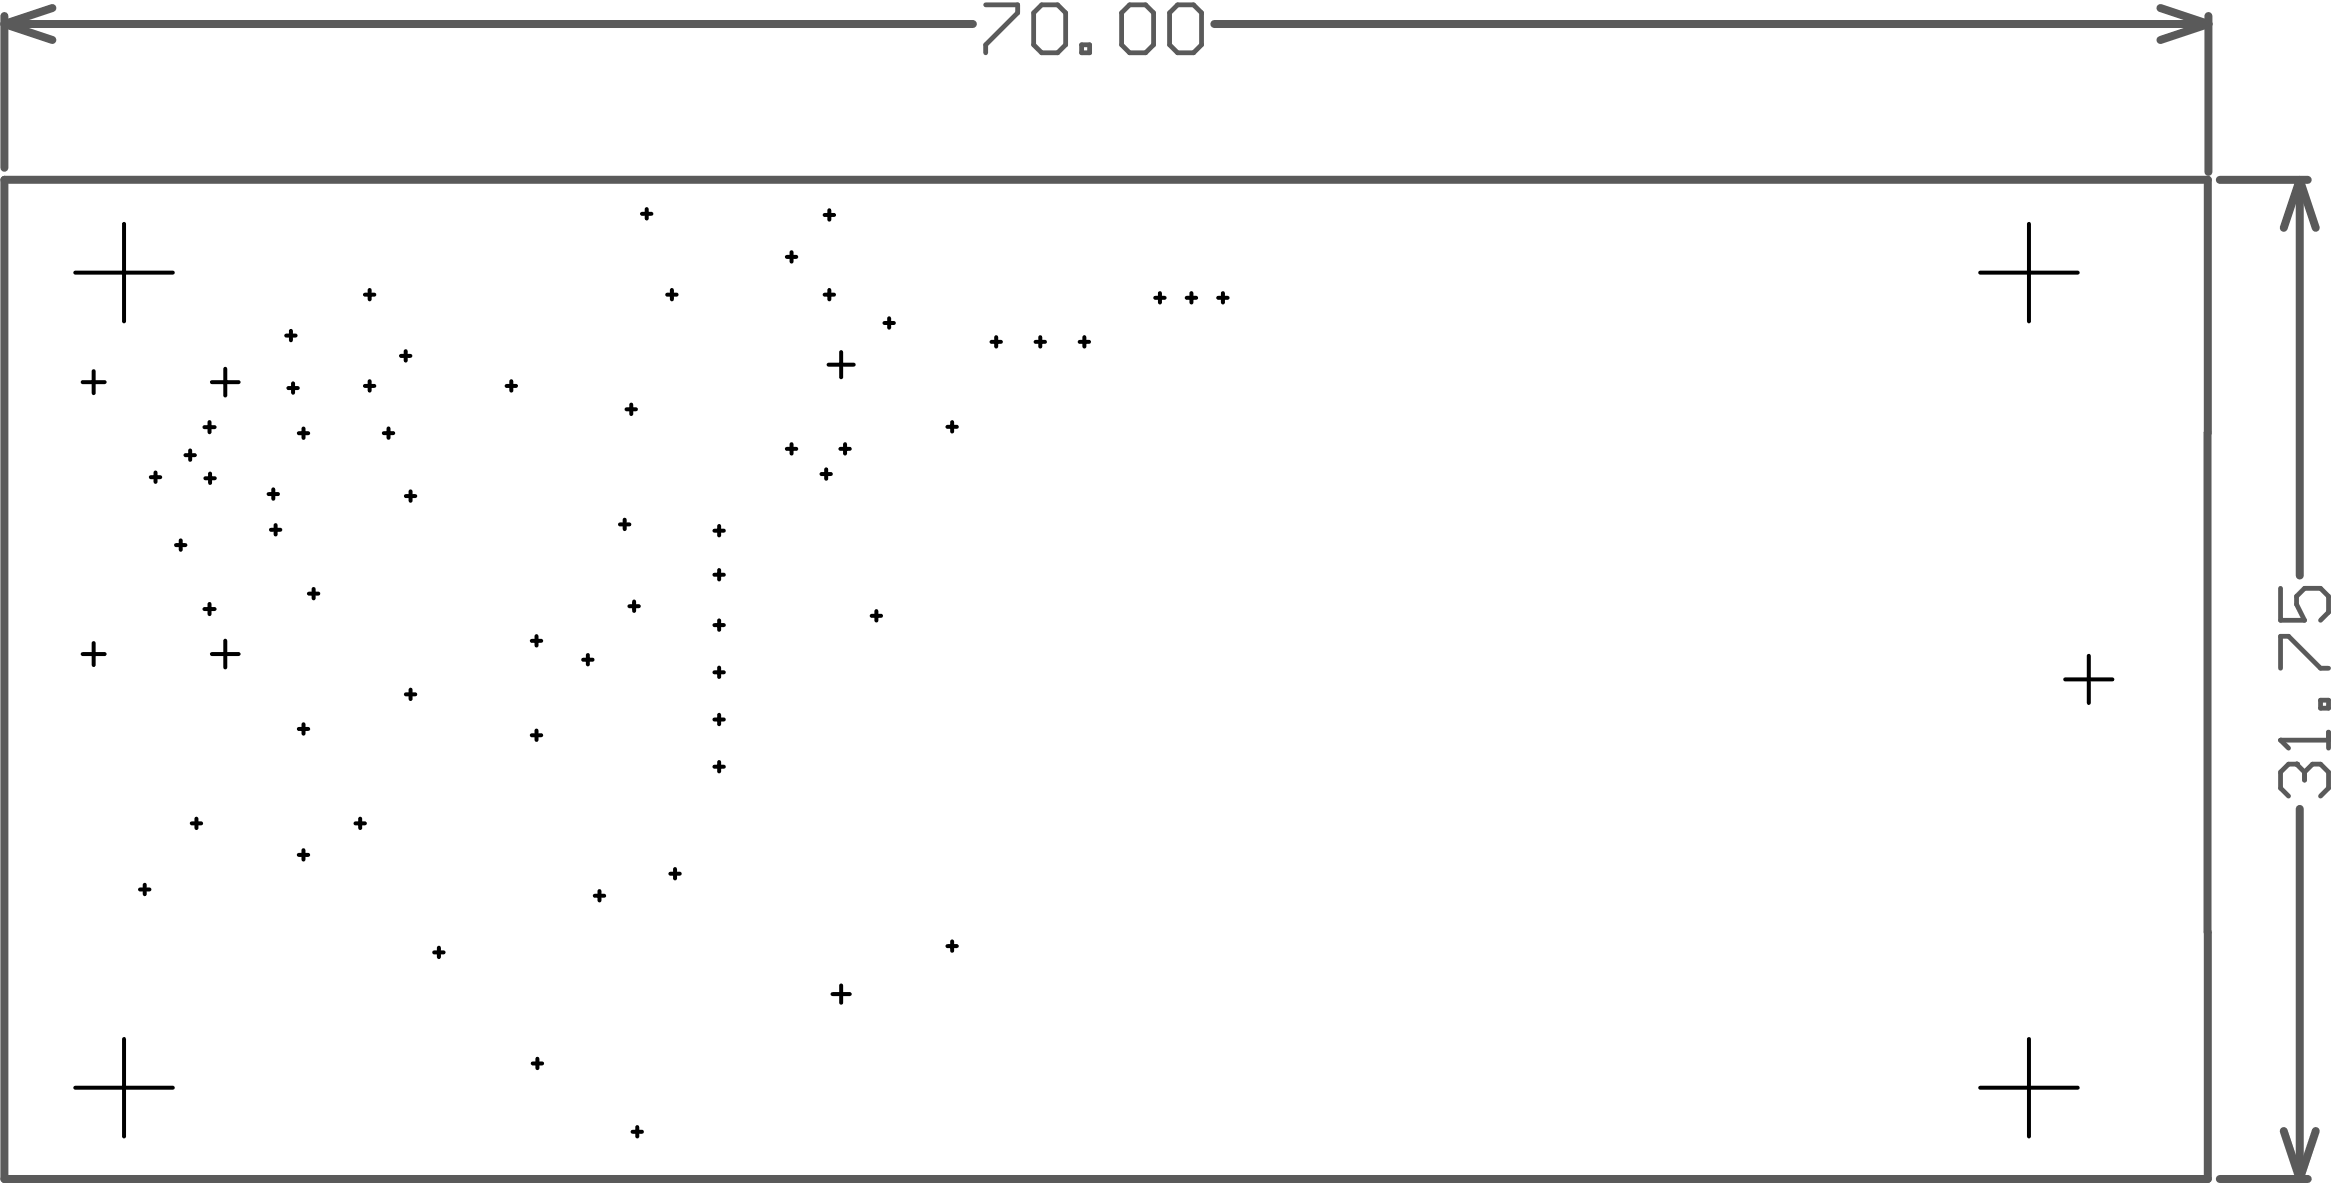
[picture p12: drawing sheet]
<svg xmlns="http://www.w3.org/2000/svg" width="247mm" height="125mm" viewBox="0 0 247 125" stroke-linecap="round" stroke-linejoin="round" font-family="sans-serif">
<g fill="none" stroke="#5a5a5a" stroke-width=".85">
<path d="M.5 1.7v16M.5 2.5l5 1.7M.5 2.5h102.4M5.5 .8l-5 1.7M128.5 2.5h105.2M228.6 .8l5.1 1.7M233.7 2.5l-5.1 1.7M233.7 1.7v16.5M234.9 19h9.3M243.3 19l1.7 5.1M243.3 19l-1.7 5.1M243.3 19v41.9"/>
<path d="M233.6 45.8v52.8M233.6 45.8v-26.8h-233.1v105.7h233.1v-26.1M243.3 85.6v39.1M241.6 119.6l1.7 5.1M245 119.6l-1.7 5.1M234.9 124.7h9.3"/>
</g>
<path d="M104.3 .5h3.4v.9l-3.4 3.3v.9M109.4 1.4l.8-.9h1.7l.8 .9v3.3l-.8 .9h-1.7l-.8-.9zM114.4 4.7h.9v.9h-.9zM119.5 .5h1.7l.9 .9v3.3l-.9 .9h-1.7l-.8-.9v-3.3zM123.7 1.4l.9-.9h1.7l.8 .9v3.3l-.8 .9h-1.7l-.9-.9zM243 80.8h-.9l-.8 .9v1.7l.8 .8" fill="none" stroke="#5a5a5a" stroke-width=".51"/>
<circle cx="243" cy="80.8" r=".25" fill="#5a5a5a"/>
<path d="M241.3 78.3h5.1M246.4 77.4v1.7M243 80.8l.8 .9M243.8 81.7v.8M243.8 81.7l.9-.9h.8l.9 .9v1.7l-.9 .8" fill="none" stroke="#5a5a5a" stroke-width=".51"/>
<circle cx="241.3" cy="78.3" r=".25" fill="#5a5a5a"/>
<path d="M241.3 78.3l.8 .8M241.3 62.2v3.4h2.5l-.8-1.7v-.8l.8-.9h1.7l.9 .9v1.7l-.9 .8M241.3 70.7v-3.4h.8l3.4 3.4h.9M245.5 74.1h.9v.8h-.9z" fill="none" stroke="#5a5a5a" stroke-width=".51"/>
<g fill="none" stroke="#000" stroke-width=".42">
<path d="M8 28.8h10.3M9.9 39.3v2.3M13.1 23.7v10.3M23.8 39v2.8M30.3 35.5h1M30.8 35v1M38.6 31.2h1M39.1 30.7v1M42.4 37.6h1M42.9 37.1v1M67.9 22.6h1M68.4 22.1v1"/>
<path d="M70.6 31.2h1M71.1 30.7v1M83.2 27.2h1M83.7 26.7v1M87.2 31.2h1M87.2 22.7h1M87.7 38.6h2.6M87.7 22.2v1M87.7 30.7v1M89 37.2v2.7M93.6 34.2h1M94.1 33.7v1"/>
<path d="M104.9 36.2h1M105.4 35.7v1M109.6 36.2h1M110.1 35.7v1M114.2 36.2h1M114.7 35.7v1M122.2 31.5h1M122.7 31v1M125.6 31.5h1M126.1 31v1M128.9 31.5h1M129.4 31v1"/>
<path d="M209.5 28.8h10.3M214.7 23.7v10.3M8.7 40.4h2.4M16 50.5h1M16.5 50v1M18.6 57.7h1M19.1 57.2v1M19.6 48.1h1M20.1 47.6v1M21.6 45.2h1.1M21.7 50.6h1M22.2 44.6v1.1"/>
<path d="M22.2 50.1v1M22.4 40.4h2.9M28.4 52.3h1M28.7 56h1M28.9 51.8v1M29.2 55.5v1M30.5 41h1M31 40.5v1M31.6 45.8h1M32.1 45.3v1M38.6 40.8h1M39.1 40.3v1"/>
<path d="M40.6 45.8h1M41.1 45.3v1M42.9 52.5h1M43.4 52v1M53.6 40.8h1M54.1 40.3v1M65.6 55.5h1M66.1 55v1M66.3 43.3h1M66.8 42.8v1M75.6 56.1h1M76.1 55.6v1"/>
<path d="M83.2 47.5h1M83.7 47v1M86.9 50.1h1M87.4 49.6v1M88.9 47.5h1M89.4 47v1M100.2 45.1h1M100.7 44.6v1M8.7 69.2h2.4M9.9 68v2.3M21.6 64.4h1.1M22.2 63.9v1.1"/>
<path d="M22.4 69.2h2.9M23.8 67.8v2.8M31.6 77.1h1M32.1 76.6v1M32.7 62.8h1M33.2 62.3v1M42.9 73.4h1M43.4 72.9v1M56.3 67.8h1M56.3 77.8h1M56.8 67.3v1M56.8 77.3v1"/>
<path d="M61.7 69.8h1M62.2 69.3v1M66.6 64.1h1M67.1 63.6v1M75.6 60.8h1M75.6 76.1h1M75.6 71.1h1M75.6 66.1h1M76.1 60.3v1M76.1 65.6v1M76.1 70.6v1M76.1 75.6v1"/>
<path d="M92.2 65.1h1M92.7 64.6v1M218.5 71.9h5M221 69.4v5M14.8 94.1h1M15.3 93.6v1M20.3 87.1h1M20.8 86.6v1M31.6 90.4h1M32.1 89.9v1M37.6 87.1h1M38.1 86.6v1"/>
<path d="M62.9 94.7h1M63.4 94.2v1M70.9 92.4h1M71.4 91.9v1M75.6 81.1h1M76.1 80.6v1M100.7 99.6v1M8 115.1h10.3M13.1 109.9v10.3M45.9 100.7h1M46.4 100.2v1M56.4 112.5h1"/>
<path d="M56.9 112v1M66.9 119.7h1M67.4 119.2v1M88.1 105.2h1.8M89 104.2v1.9M100.2 100.1h1M209.5 115.1h10.3M214.7 109.9v10.3"/>
</g>
</svg>
